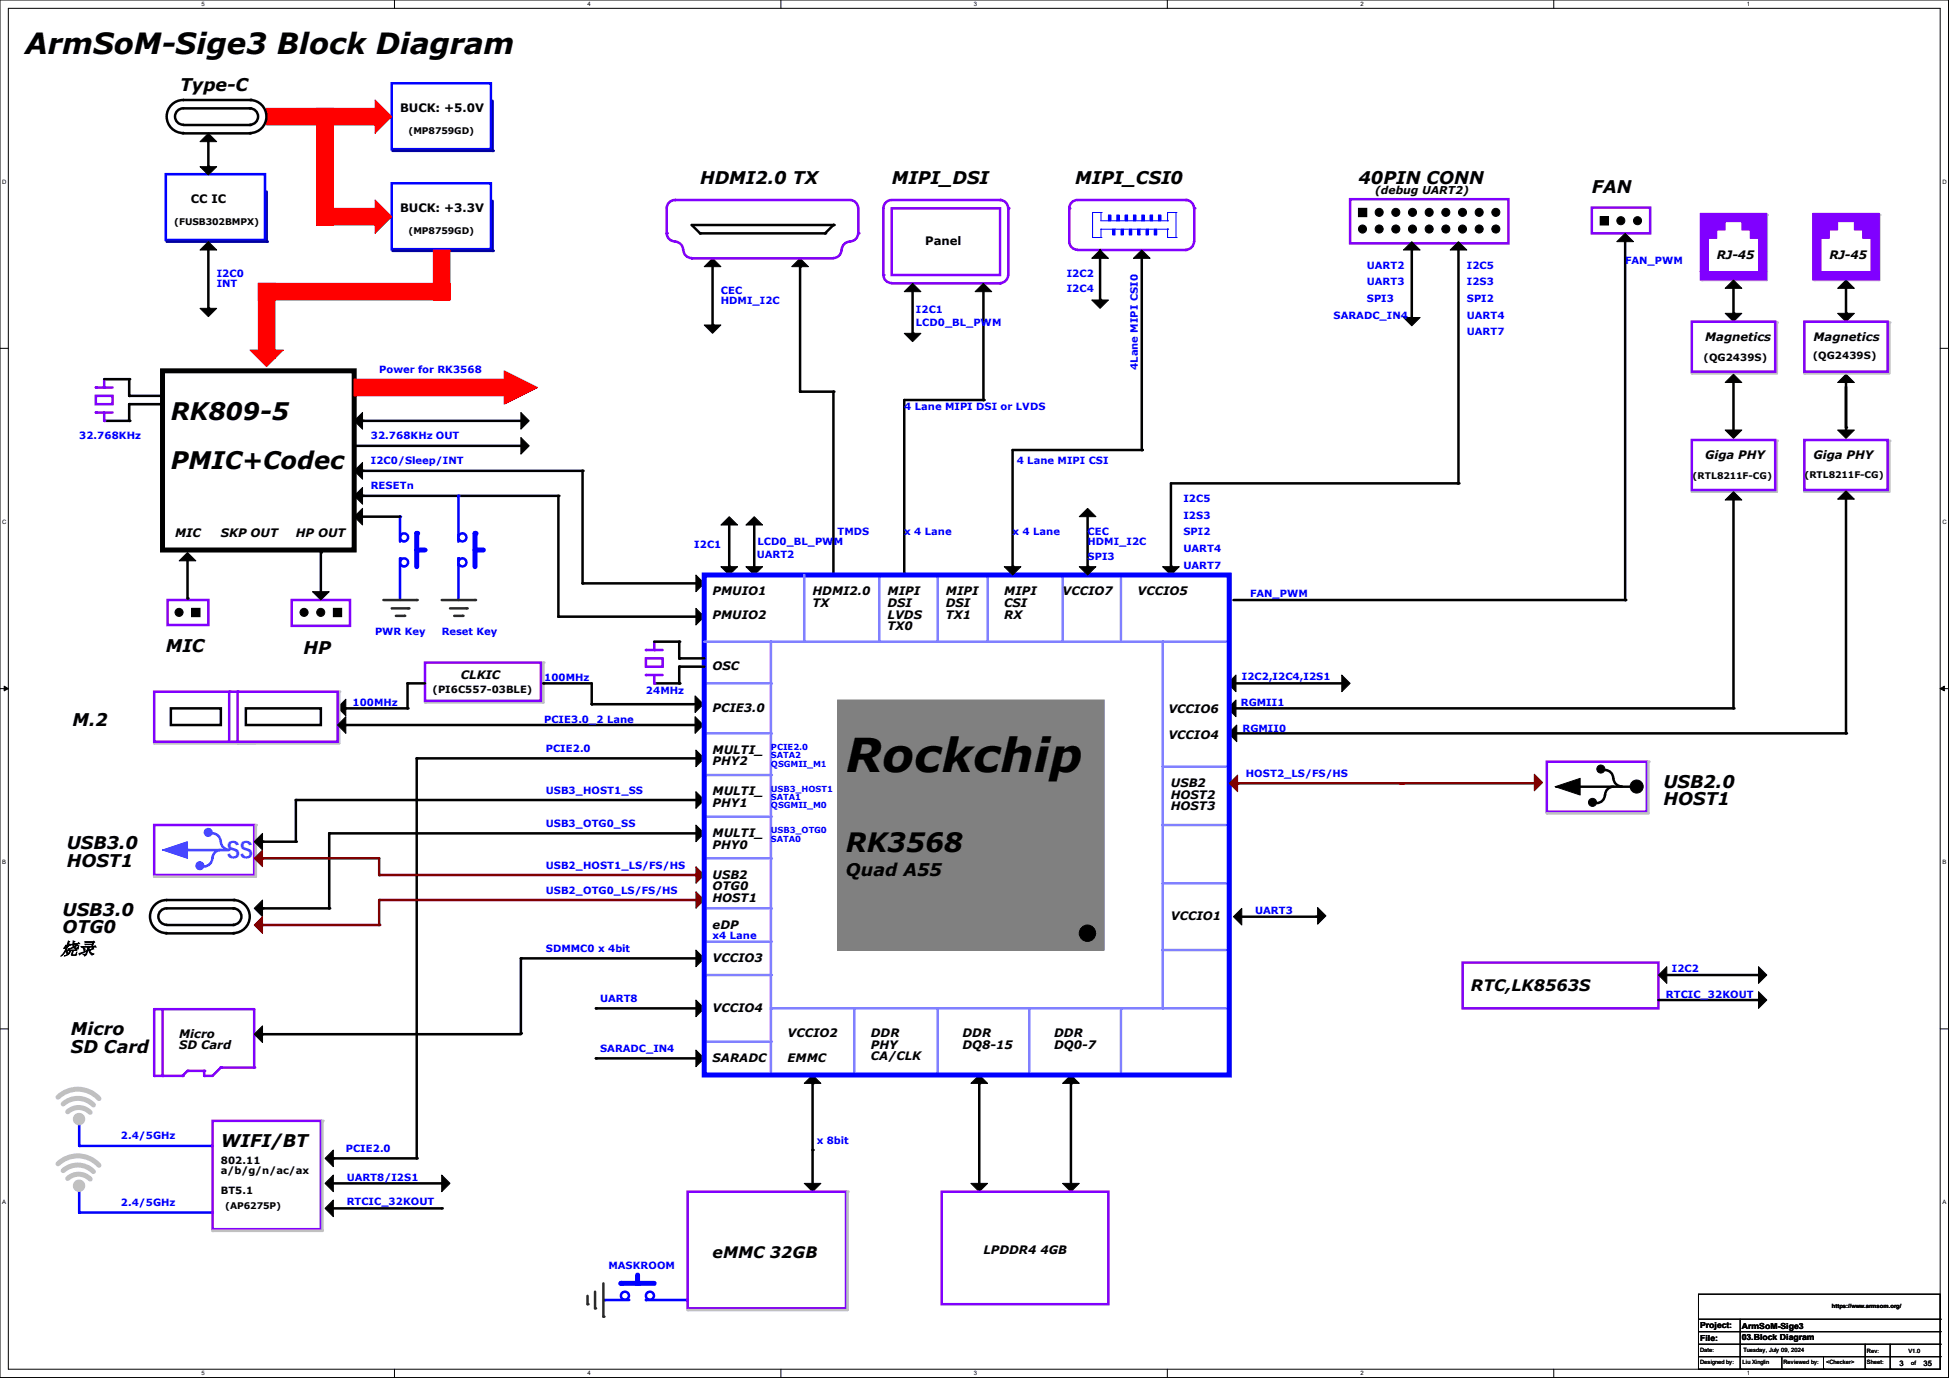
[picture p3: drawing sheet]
<svg xmlns="http://www.w3.org/2000/svg" width="297mm" height="210mm" viewBox="0 0 297 210" stroke-linecap="round" stroke-linejoin="round" font-family="sans-serif">
<defs><g id="words">
<text font-size="7.1" x="128.9" y="117.6">Rockchip</text>
<text font-size="4.4" x="3.8" y="8.3">ArmSoM-Sige3 Block Diagram</text>
<text font-size="4.1" x="128.9" y="129.8">RK3568</text>
<g font-size="3.7">
<text x="26" y="64.1">RK809-5</text>
<text x="26" y="71.4">PMIC+Codec</text>
</g>
<text font-size="3.7" fill="#0080ff" x="34.5" y="130.6">SS</text>
<g font-size="2.7">
<text x="27.4" y="13.8">Type-C</text>
<text x="106.7" y="28.1">HDMI2.0 TX</text>
<text x="135.9" y="28.1">MIPI_DSI</text>
<text x="163.8" y="28.1">MIPI_CSI0</text>
<text x="207" y="28.1">40PIN CONN</text>
<text x="242.6" y="29.3">FAN</text>
<text x="25.3" y="99.3">MIC</text>
<text x="46.2" y="99.7">HP</text>
<text x="11" y="110.6">M.2</text>
<text x="253.5" y="120">USB2.0</text>
<text x="253.5" y="122.7">HOST1</text>
<text x="10.2" y="129.4">USB3.0</text>
<text x="10.2" y="132.1">HOST1</text>
<text x="128.9" y="133.5">Quad A55</text>
<text x="9.5" y="139.6">USB3.0</text>
<text x="9.5" y="142.2">OTG0</text>
<text x="9.3" y="145.5">烧录</text>
<text x="10.8" y="157.7">Micro</text>
<text x="10.8" y="160.4">SD Card</text>
<text x="33.7" y="174.8">WIFI/BT</text>
</g>
<g font-size="2.4">
<text x="224.2" y="151">RTC,LK8563S</text>
<text x="108.6" y="191.6">eMMC 32GB</text>
</g>
<g font-size="1.8">
<text x="61" y="17.1">BUCK: +5.0V</text>
<text x="29.1" y="30.9">CC IC</text>
<text x="61" y="32.3">BUCK: +3.3V</text>
<text x="141" y="37.4">Panel</text>
<text x="261.6" y="39.4">RJ-45</text>
<text x="278.8" y="39.4">RJ-45</text>
<text x="259.8" y="52">Magnetics</text>
<text x="276.4" y="52">Magnetics</text>
<text x="259.8" y="70">Giga PHY</text>
<text x="276.4" y="70">Giga PHY</text>
<text x="26.7" y="81.8">MIC</text>
<text x="33.7" y="81.8">SKP OUT</text>
<text x="45.1" y="81.8">HP OUT</text>
<text x="108.6" y="90.7">PMUIO1</text>
<text x="108.6" y="94.3">PMUIO2</text>
<text x="123.8" y="90.7">HDMI2.0</text>
<text x="123.8" y="92.5">TX</text>
<text x="135.3" y="90.7">MIPI</text>
<text x="135.3" y="92.5">DSI</text>
<text x="135.3" y="94.3">LVDS</text>
<text x="144.1" y="90.7">MIPI</text>
<text x="144.1" y="92.5">DSI</text>
<text x="144.1" y="94.3">TX1</text>
<text x="153" y="90.7">MIPI</text>
<text x="153" y="92.5">CSI</text>
<text x="153" y="94.3">RX</text>
<text x="161.9" y="90.7">VCCIO7</text>
<text x="173.4" y="90.7">VCCIO5</text>
<text x="135.3" y="96.1">TX0</text>
<text x="70.2" y="103.4">CLKIC</text>
<text x="108.6" y="102.2">OSC</text>
<text x="108.6" y="108.5">PCIE3.0</text>
<text x="178.1" y="112.6">VCCIO4</text>
<text x="178.1" y="108.6">VCCIO6</text>
<text x="108.6" y="114.9">MULTI_</text>
<text x="108.6" y="116.6">PHY2</text>
<text x="178.4" y="119.9">USB2</text>
<text x="108.6" y="121.2">MULTI_</text>
<text x="108.6" y="123">PHY1</text>
<text x="178.4" y="121.7">HOST2</text>
<text x="178.4" y="123.5">HOST3</text>
<text x="108.6" y="127.6">MULTI_</text>
<text x="108.6" y="129.3">PHY0</text>
<text x="108.6" y="133.9">USB2</text>
<text x="108.6" y="135.7">OTG0</text>
<text x="108.6" y="137.5">HOST1</text>
<text x="108.6" y="141.5">eDP</text>
<text x="178.4" y="140.3">VCCIO1</text>
<text x="108.6" y="146.6">VCCIO3</text>
<text x="108.6" y="154.2">VCCIO4</text>
<text x="27.3" y="158.2">Micro</text>
<text x="27.3" y="159.9">SD Card</text>
<text x="108.6" y="161.8">SARADC</text>
<text x="120" y="158">VCCIO2</text>
<text x="120" y="161.8">EMMC</text>
<text x="132.7" y="158">DDR</text>
<text x="132.7" y="159.8">PHY</text>
<text x="132.7" y="161.6">CA/CLK</text>
<text x="146.7" y="158">DDR</text>
<text x="146.7" y="159.8">DQ8-15</text>
<text x="160.7" y="158">DDR</text>
<text x="160.7" y="159.8">DQ0-7</text>
<text x="149.9" y="191.1">LPDDR4</text>
<text x="158.5" y="191.1">4GB</text>
</g>
<text font-size="1.7" x="209.5" y="29.6">(debug UART2)</text>
<g font-size="1.5" fill="#00f">
<text x="208.3" y="40.9">UART2</text>
<text x="223.5" y="40.9">I2C5</text>
<text x="247.6" y="40.2">FAN_PWM</text>
<text x="33" y="42.2">I2C0</text>
<text x="33" y="43.7">INT</text>
<text x="109.9" y="44.7">CEC</text>
<text x="109.9" y="46.3">HDMI_I2C</text>
<text x="139.6" y="47.7">I2C1</text>
<text x="162.6" y="42.2">I2C2</text>
<text x="162.6" y="44.5">I2C4</text>
<text x="208.3" y="43.5">UART3</text>
<text x="208.3" y="46">SPI3</text>
<text x="223.5" y="43.5">I2S3</text>
<text x="223.5" y="46">SPI2</text>
<text x="139.6" y="49.7">LCD0_BL_PWM</text>
<text x="203.2" y="48.6">SARADC_IN4</text>
<text x="223.5" y="48.6">UART4</text>
<text x="223.5" y="51.1">UART7</text>
<text x="57.8" y="56.8">Power for RK3568</text>
<text x="173.4" y="56.4" transform="rotate(-90 173.4 56.4)">4Lane MIPI CSI0</text>
<text x="137.8" y="62.5">4 Lane MIPI DSI or LVDS</text>
<text x="12.1" y="67">32.768KHz</text>
<text x="56.5" y="67">32.768KHz OUT</text>
<text x="56.5" y="70.8">I2C0/Sleep/INT</text>
<text x="154.9" y="70.8">4 Lane MIPI CSI</text>
<text x="56.5" y="74.6">RESETn</text>
<text x="180.3" y="76.5">I2C5</text>
<text x="105.8" y="83.5">I2C1</text>
<text x="115.4" y="83.1">LCD0_BL_PW</text>
<text x="127" y="83.1">M</text>
<text x="127.6" y="81.6">TMDS</text>
<text x="137.8" y="81.6">x 4 Lane</text>
<text x="154.3" y="81.6">x 4 Lane</text>
<text x="165.7" y="81.6">CEC</text>
<text x="165.7" y="83.1">HDMI_I2C</text>
<text x="180.3" y="79">I2S3</text>
<text x="180.3" y="81.6">SPI2</text>
<text x="115.3" y="85">UART2</text>
<text x="165.7" y="85.4">SPI3</text>
<text x="180.3" y="84.1">UART4</text>
<text x="180.3" y="86.7">UART7</text>
<text x="190.5" y="91">FAN_PWM</text>
<text x="57.1" y="96.8">PWR Key</text>
<text x="67.3" y="96.8">Reset Key</text>
<text x="53.7" y="107.6">100MHz</text>
<text x="82.9" y="103.8">100MHz</text>
<text x="98.4" y="105.7">24MHz</text>
<text x="189.1" y="107.6">RGMII1</text>
<text x="189.2" y="103.7">I2C2,I2C4,I2S1</text>
<text x="82.9" y="110.2">PCIE3.0_2 Lane</text>
<text x="189.4" y="111.5">RGMII0</text>
<text x="83.2" y="114.6">PCIE2.0</text>
<text x="189.9" y="118.4">HOST2_LS/FS/HS</text>
<text x="83.2" y="120.9">USB3_HOST1_SS</text>
<text x="83.2" y="126">USB3_OTG0_SS</text>
<text x="83.2" y="132.4">USB2_HOST1_LS/FS/HS</text>
<text x="83.2" y="136.2">USB2_OTG0_LS/FS/HS</text>
<text x="108.6" y="143.2">x4 Lane</text>
<text x="191.3" y="139.2">UART3</text>
<text x="83.2" y="145.1">SDMMC0 x 4bit</text>
<text x="254.8" y="148.1">I2C2</text>
<text x="91.4" y="152.7">UART8</text>
<text x="253.9" y="152.1">RTCIC_32KOUT</text>
<text x="91.4" y="160.3">SARADC_IN4</text>
<text x="18.4" y="173.7">2.4/5GHz</text>
<text x="52.7" y="175.6">PCIE2.0</text>
<text x="124.5" y="174.3">x 8bit</text>
<text x="18.4" y="183.8">2.4/5GHz</text>
<text x="52.8" y="180">UART8/I2S1</text>
<text x="52.8" y="183.7">RTCIC_32KOUT</text>
<text x="92.7" y="193.3">MASKROOM</text>
</g>
<g font-size="1.5">
<text x="259.6" y="55">(QG2439S)</text>
<text x="276.2" y="54.8">(QG2439S)</text>
<text x="65.9" y="105.6">(PI6C557-03BLE)</text>
<text x="33.7" y="177.5">802.11</text>
<text x="33.7" y="179">a/b/g/n/ac/ax</text>
<text x="33.7" y="182">BT5.1</text>
</g>
<g font-size="1.4">
<text x="62.2" y="20.4">(MP8759GD)</text>
<text x="26.5" y="34.3">(FUSB302BMPX)</text>
<text x="62.2" y="35.7">(MP8759GD)</text>
<text x="257.9" y="73">(RTL8211F-CG)</text>
<text x="275" y="72.8">(RTL8211F-CG)</text>
<text x="34.3" y="184.3">(AP6275P)</text>
</g>
<g font-size="1.3" fill="#00f">
<text x="117.5" y="114.3">PCIE2.0</text>
<text x="117.5" y="115.6">SATA2</text>
<text x="117.5" y="116.8">QSGMII_M1</text>
<text x="117.5" y="120.6">USB3_HOST1</text>
<text x="117.5" y="121.9">SATA1</text>
<text x="117.5" y="123.2">QSGMII_M0</text>
<text x="117.5" y="127">USB3_OTG0</text>
<text x="117.5" y="128.3">SATA0</text>
</g>
<g font-size="1.3">
<text x="259.1" y="202.4">Project:</text>
<text x="265.4" y="202.5">ArmSoM-Sige3</text>
<text x="259.1" y="204.4">File:</text>
<text x="265.4" y="204.3">03.Block Diagram</text>
</g>
<g font-size="1.1">
<text x="289.4" y="208.2">3</text>
<text x="293.1" y="208.2">35</text>
</g>
<g font-size=".9">
<text x="30.7" y=".9">5</text>
<text x="89.5" y=".9">4</text>
<text x="148.4" y=".9">3</text>
<text x="207.3" y=".9">2</text>
<text x="266.2" y=".9">1</text>
<text x=".3" y="28">D</text>
<text x="296" y="28">D</text>
<text x=".3" y="79.8">C</text>
<text x="296" y="79.8">C</text>
<text x=".3" y="131.7">B</text>
<text x="296" y="131.7">B</text>
<text x=".3" y="183.5">A</text>
<text x="296" y="183.5">A</text>
<text x="279.1" y="199.3">https://www.armsom.org/</text>
<text x="30.7" y="209.6">5</text>
<text x="89.5" y="209.6">4</text>
<text x="148.4" y="209.6">3</text>
<text x="207.3" y="209.6">2</text>
<text x="259.1" y="206">Date:</text>
<text x="259.1" y="207.9">Designed by:</text>
<text x="265.6" y="207.9">Liu Xinglin</text>
<text x="265.7" y="206">Tuesday, July 09, 2024</text>
<text x="266.2" y="209.6">1</text>
<text x="271.8" y="207.9">Reviewed by:</text>
<text x="278.3" y="207.9">&lt;Checker&gt;</text>
<text x="284.5" y="206.2">Rev:</text>
<text x="284.5" y="207.9">Sheet:</text>
<text x="290.8" y="206.2">V1.0</text>
<text x="291.2" y="208.1">of</text>
</g>
</g></defs>
<g fill="none" stroke="#000" stroke-width=".15">
<path d="M0 0h296.9v209.9h-296.9zM1.3 1.3h294.4v207.4h-294.4zM60.1 0v1.3M119 0v1.3M177.9 0v1.3M236.8 0v1.3M0 53.1h1.3M295.7 53.1h1.2M109.9 80l1.2-1.3 1.3 1.3zM109.9 86.4h2.5l-1.3 1.2zM177.2 86.4h2.5l-1.3 1.2zM0 104.9h1.3"/>
<path d="M.6 104.6l.7 .3-.7 .4zM188.3 106.7v2.5l-1.2-1.3zM295.7 104.9l.6-.3v.7zM295.7 104.9h1.2M0 156.8h1.3M295.7 156.8h1.2M60.1 208.7v1.2M119 208.7v1.2M177.9 208.7v1.2M236.8 208.7v1.2"/>
</g>
<g fill="#000">
<path d="M.6 104.6l.7 .3-.7 .4zM295.7 104.9l.6-.3v.7z"/>
<path d="M109.9 80l1.2-1.3 1.3 1.3z" fill-rule="evenodd"/>
<path d="M109.9 86.4h2.5l-1.3 1.2z" fill-rule="evenodd"/>
<path d="M177.2 86.4h2.5l-1.3 1.2z" fill-rule="evenodd"/>
<path d="M188.3 106.7v2.5l-1.2-1.3z" fill-rule="evenodd"/>
</g>
<path d="M154.3 68.6h19.7M222.1 73.7h-43.7v12.7M111.1 80v6.4M188.1 107.9h76.1" fill="none" stroke="#000" stroke-width=".38"/>
<g fill="#000">
<circle cx="174" cy="68.6" r=".19"/>
<circle cx="222.1" cy="73.7" r=".19"/>
<circle cx="111.1" cy="86.4" r=".19"/>
<circle cx="178.4" cy="86.4" r=".19"/>
<circle cx="188.1" cy="107.9" r=".19"/>
</g>
<path d="M259.3 42.7h9.9" fill="none" stroke="#c0c0c0" stroke-width=".38"/>
<circle cx="259.3" cy="42.7" r=".19" fill="#c0c0c0"/>
<path d="M269.2 32.8v9.9" fill="none" stroke="#c0c0c0" stroke-width=".38"/>
<circle cx="269.2" cy="32.8" r=".19" fill="#c0c0c0"/>
<path d="M259.1 41.4h10.1v1.3h-10.1z" fill-rule="evenodd" fill="#8000ff"/>
<path d="M259.1 41.4h10.1v1.3h-10.1z" fill="none" stroke="#8000ff" stroke-width=".15"/>
<path d="M259.1 32.5h10.1v8.9h-1.2v-5.1h-1.3v-1.2h-1.3v-1.3h-2.5v1.3h-1.3v1.2h-1.3v5.1h-1.2z" fill-rule="evenodd" fill="#8000ff"/>
<path d="M259.1 32.5h10.1v8.9h-1.2v-5.1h-1.3v-1.2h-1.3v-1.3h-2.5v1.3h-1.3v1.2h-1.3v5.1h-1.2z" fill="none" stroke="#8000ff" stroke-width=".15"/>
<path d="M270.8 49.1v7.8" fill="none" stroke="#c0c0c0" stroke-width=".38"/>
<circle cx="270.8" cy="49.1" r=".19" fill="#c0c0c0"/>
<path d="M257.8 56.9h13" fill="none" stroke="#c0c0c0" stroke-width=".38"/>
<circle cx="257.8" cy="56.9" r=".19" fill="#c0c0c0"/>
<g fill="#000">
<path d="M114.9 78.7l1.3 1.3h-2.5z" fill-rule="evenodd"/>
<path d="M113.7 86.4h2.5l-1.3 1.2z" fill-rule="evenodd"/>
<path d="M188 139.7l1.2-1.3v2.6z" fill-rule="evenodd"/>
<path d="M254 147.3v2.6l-1.3-1.3z" fill-rule="evenodd"/>
<path d="M148 180.3h2.5l-1.3 1.3z" fill-rule="evenodd"/>
<path d="M161.9 180.3h2.6l-1.3 1.3z" fill-rule="evenodd"/>
</g>
<path d="M114.9 78.7l1.3 1.3h-2.5zM113.7 86.4h2.5l-1.3 1.2zM188 139.7l1.2-1.3v2.6zM254 147.3v2.6l-1.3-1.3zM148 180.3h2.5l-1.3 1.3zM161.9 180.3h2.6l-1.3 1.3z" fill="none" stroke="#000" stroke-width=".15"/>
<path d="M182 31.8v5M222.9 146.7h29.8v7h-29.8zM143.5 181.6h25.4v17.2h-25.4z" fill="none" stroke="#8000ff" stroke-width=".38"/>
<path d="M121.9 40.6v19.1h5.1v27.9M114.9 79.8v6.6M189.2 139.7h11.5M254 148.6h14" fill="none" stroke="#000" stroke-width=".38"/>
<g fill="#000">
<circle cx="121.9" cy="40.6" r=".19"/>
<circle cx="121.9" cy="59.7" r=".19"/>
<circle cx="127" cy="59.7" r=".19"/>
<circle cx="114.9" cy="79.8" r=".19"/>
<circle cx="200.7" cy="139.7" r=".19"/>
<circle cx="268" cy="148.6" r=".19"/>
</g>
<circle cx="182" cy="31.7" r=".19" fill="#8000ff"/>
<path d="M162.9 31.8v5" fill="none" stroke="#8000ff" stroke-width=".38"/>
<circle cx="162.9" cy="31.8" r=".19" fill="#8000ff"/>
<path d="M164.2 30.5h16.5" fill="none" stroke="#8000ff" stroke-width=".38"/>
<circle cx="180.7" cy="30.5" r=".19" fill="#8000ff"/>
<path d="M164.2 30.5a1.25 1.25 0 0 0-1.3 1.3M164.2 38.1h16.5M180.7 30.5a1.25 1.25 0 0 1 1.2 1.3" fill="none" stroke="#8000ff" stroke-width=".38"/>
<circle cx="180.7" cy="38.1" r=".19" fill="#8000ff"/>
<path d="M162.9 36.8a1.25 1.25 0 0 0 1.3 1.3M181.9 36.8a1.25 1.25 0 0 1-1.2 1.3" fill="none" stroke="#8000ff" stroke-width=".38"/>
<g fill="none" stroke="#00f" stroke-width=".15">
<path d="M166.5 36.2h.1M166.5 36.2h1.3M167.8 34.9h.1M167.8 36.2h.1M167.8 32.4h.1M167.8 34.9h10.1M167.8 32.4v1.3h10.1M167.8 34.9v1.3M167.8 32.4h-1.3v3.8M177.9 34.9h.1M177.9 33.7h.1M177.9 32.4h.1"/>
<path d="M177.9 32.4v1.3M177.9 34.9v1.3h1.3M177.9 32.4h1.3M179.2 36.2h.1M179.2 32.4h.1M179.2 32.4v3.8"/>
</g>
<path d="M188 91.4h59.6" fill="none" stroke="#000" stroke-width=".38"/>
<circle cx="247.6" cy="91.4" r=".19" fill="#000"/>
<path d="M169.5 34.9h.4v.9h-.4z" fill-rule="evenodd" fill="#00f"/>
<path d="M169.5 34.9h.4v.9h-.4z" fill="none" stroke="#00f" stroke-width=".15"/>
<path d="M170.8 34.9h.4v.9h-.4z" fill-rule="evenodd" fill="#00f"/>
<path d="M170.8 34.9h.4v.9h-.4z" fill="none" stroke="#00f" stroke-width=".15"/>
<path d="M172.1 34.9h.4v.9h-.4z" fill-rule="evenodd" fill="#00f"/>
<path d="M172.1 34.9h.4v.9h-.4z" fill="none" stroke="#00f" stroke-width=".15"/>
<path d="M175.9 34.9h.4v.9h-.4z" fill-rule="evenodd" fill="#00f"/>
<path d="M175.9 34.9h.4v.9h-.4z" fill="none" stroke="#00f" stroke-width=".15"/>
<path d="M168.9 32.8h.4v.9h-.4z" fill-rule="evenodd" fill="#00f"/>
<path d="M168.9 32.8h.4v.9h-.4z" fill="none" stroke="#00f" stroke-width=".15"/>
<path d="M174.6 34.9h.4v.9h-.4z" fill-rule="evenodd" fill="#00f"/>
<path d="M174.6 34.9h.4v.9h-.4z" fill="none" stroke="#00f" stroke-width=".15"/>
<path d="M173.4 34.9h.3v.9h-.3z" fill-rule="evenodd" fill="#00f"/>
<path d="M173.4 34.9h.3v.9h-.3z" fill="none" stroke="#00f" stroke-width=".15"/>
<path d="M170.2 32.8h.4v.9h-.4z" fill-rule="evenodd" fill="#00f"/>
<path d="M170.2 32.8h.4v.9h-.4z" fill="none" stroke="#00f" stroke-width=".15"/>
<path d="M171.4 32.8h.4v.9h-.4z" fill-rule="evenodd" fill="#00f"/>
<path d="M171.4 32.8h.4v.9h-.4z" fill="none" stroke="#00f" stroke-width=".15"/>
<path d="M172.7 32.8h.4v.9h-.4z" fill-rule="evenodd" fill="#00f"/>
<path d="M172.7 32.8h.4v.9h-.4z" fill="none" stroke="#00f" stroke-width=".15"/>
<path d="M174 32.8h.4v.9h-.4z" fill-rule="evenodd" fill="#00f"/>
<path d="M174 32.8h.4v.9h-.4z" fill="none" stroke="#00f" stroke-width=".15"/>
<path d="M175.3 32.8h.3v.9h-.3z" fill-rule="evenodd" fill="#00f"/>
<path d="M175.3 32.8h.3v.9h-.3z" fill="none" stroke="#00f" stroke-width=".15"/>
<path d="M176.5 32.8h.4v.9h-.4z" fill-rule="evenodd" fill="#00f"/>
<path d="M176.5 32.8h.4v.9h-.4z" fill="none" stroke="#00f" stroke-width=".15"/>
<g fill="#000">
<path d="M174 38.1l1.3 1.3h-2.6z" fill-rule="evenodd"/>
<path d="M54 64.1l1.2-1.2v2.5z" fill-rule="evenodd"/>
<path d="M55.2 70.5v2.5l-1.2-1.2z" fill-rule="evenodd"/>
<path d="M55.2 74.3v2.5l-1.2-1.2z" fill-rule="evenodd"/>
<path d="M79.4 62.9l1.2 1.2-1.2 1.3z" fill-rule="evenodd"/>
<path d="M79.4 66.7l1.2 1.2-1.2 1.3z" fill-rule="evenodd"/>
<path d="M106 87.6l1.3 1.3-1.3 1.3z" fill-rule="evenodd"/>
</g>
<path d="M174 38.1l1.3 1.3h-2.6zM54 64.1l1.2-1.2v2.5zM55.2 70.5v2.5l-1.2-1.2zM55.2 74.3v2.5l-1.2-1.2zM79.4 62.9l1.2 1.2-1.2 1.3zM79.4 66.7l1.2 1.2-1.2 1.3zM106 87.6l1.3 1.3-1.3 1.3z" fill="none" stroke="#000" stroke-width=".15"/>
<path d="M174 39.4v29.2M54 67.9h25.4M55.2 64.1h24.2M55.2 71.8h33.6M55.2 75.6h29.8" fill="none" stroke="#000" stroke-width=".38"/>
<g fill="#000">
<circle cx="54" cy="67.9" r=".19"/>
<circle cx="55.2" cy="71.8" r=".19"/>
<circle cx="55.2" cy="75.6" r=".19"/>
<circle cx="55.2" cy="64.1" r=".19"/>
<circle cx="174" cy="68.6" r=".19"/>
</g>
<path d="M75.1 15.4v7.6" fill="none" stroke="#0000a0" stroke-width=".38"/>
<circle cx="75.1" cy="23" r=".19" fill="#0000a0"/>
<path d="M59.7 12.7h15.1v10h-15.1z" fill="none" stroke="#00f" stroke-width=".38"/>
<path d="M85.1 94h20.9M88.8 88.9h17.2" fill="none" stroke="#000" stroke-width=".38"/>
<g fill="#000">
<circle cx="85.1" cy="94" r=".19"/>
<circle cx="88.8" cy="88.9" r=".19"/>
</g>
<path d="M106 92.7l1.3 1.3-1.3 1.2z" fill-rule="evenodd" fill="#000"/>
<path d="M106 92.7l1.3 1.3-1.3 1.2z" fill="none" stroke="#000" stroke-width=".15"/>
<path d="M59.8 23h15.3" fill="none" stroke="#0000a0" stroke-width=".38"/>
<circle cx="75.1" cy="23" r=".19" fill="#0000a0"/>
<path d="M75.1 30.6v7.6" fill="none" stroke="#0000a0" stroke-width=".38"/>
<circle cx="75.1" cy="38.2" r=".19" fill="#0000a0"/>
<path d="M59.7 27.9h15.1v10.1h-15.1z" fill="none" stroke="#00f" stroke-width=".38"/>
<path d="M72.4 81.3v5.1" fill="none" stroke="#00f" stroke-width=".76"/>
<circle cx="72.4" cy="81.3" r=".38" fill="#00f"/>
<path d="M59.8 38.2h15.3" fill="none" stroke="#0000a0" stroke-width=".38"/>
<circle cx="75.1" cy="38.2" r=".19" fill="#0000a0"/>
<path d="M40.6 29.2v7.6" fill="none" stroke="#0000a0" stroke-width=".38"/>
<circle cx="40.6" cy="36.8" r=".19" fill="#0000a0"/>
<path d="M25.3 26.5h15.1v10.1h-15.1z" fill="none" stroke="#00f" stroke-width=".38"/>
<path d="M72.4 83.8h1.3" fill="none" stroke="#00f" stroke-width=".76"/>
<circle cx="72.4" cy="83.8" r=".38" fill="#00f"/>
<g fill="none" stroke="#00f" stroke-width=".38">
<path d="M69.8 85.1v6.3"/>
<circle cx="70.5" cy="81.9" r=".61"/>
<circle cx="70.5" cy="85.7" r=".61"/>
</g>
<circle cx="69.9" cy="85.1" r=".19" fill="#00f"/>
<path d="M69.8 75.6v6.9" fill="none" stroke="#00f" stroke-width=".38"/>
<circle cx="69.9" cy="75.6" r=".19" fill="#00f"/>
<path d="M67.3 91.4h5.1" fill="none" stroke="#008000" stroke-width=".38"/>
<circle cx="72.4" cy="91.4" r=".19" fill="#008000"/>
<path d="M25.4 36.8h15.2" fill="none" stroke="#0000a0" stroke-width=".38"/>
<circle cx="40.6" cy="36.8" r=".19" fill="#0000a0"/>
<path d="M68.6 92.7h2.5" fill="none" stroke="#008000" stroke-width=".38"/>
<circle cx="71.1" cy="92.7" r=".19" fill="#008000"/>
<path d="M69.2 93.9h1.3" fill="none" stroke="#008000" stroke-width=".38"/>
<circle cx="70.5" cy="93.9" r=".19" fill="#008000"/>
<path d="M48.3 16.5h2.5v17.8h-2.5z" fill-rule="evenodd" fill="#f00"/>
<path d="M48.3 16.5h2.5v17.8h-2.5z" fill="none" stroke="#f00" stroke-width=".15"/>
<path d="M48.3 31.8h8.8v2.5h-8.8z" fill-rule="evenodd" fill="#f00"/>
<path d="M48.3 31.8h8.8v2.5h-8.8z" fill="none" stroke="#f00" stroke-width=".15"/>
<path d="M57.1 30.5l2.6 2.5-2.6 2.6z" fill-rule="evenodd" fill="#f00"/>
<path d="M57.1 30.5l2.6 2.5-2.6 2.6z" fill="none" stroke="#f00" stroke-width=".15"/>
<path d="M40.6 16.5h16.5v2.6h-16.5z" fill-rule="evenodd" fill="#f00"/>
<path d="M40.6 16.5h16.5v2.6h-16.5z" fill="none" stroke="#f00" stroke-width=".15"/>
<path d="M57.1 15.2l2.6 2.6-2.6 2.5z" fill-rule="evenodd" fill="#f00"/>
<path d="M57.1 15.2l2.6 2.6-2.6 2.5z" fill="none" stroke="#f00" stroke-width=".15"/>
<path d="M27.9 19a1.25 1.25 0 0 1-1.2-1.2 1.25 1.25 0 0 1 1.2-1.3h10.2a1.25 1.25 0 0 1 1.2 1.3 1.25 1.25 0 0 1-1.2 1.2M27.9 19.1h10.2M38.1 15.2a2.52 2.52 0 0 1 2.5 2.6 2.52 2.52 0 0 1-2.5 2.5M38.2 15.2h-10.2a2.52 2.52 0 0 0-2.6 2.6 2.52 2.52 0 0 0 2.6 2.5h-.1M27.8 20.3h10.3" fill="none" stroke="#000" stroke-width=".38"/>
<g fill="#000">
<circle cx="38.1" cy="19.1" r=".19"/>
<circle cx="38.1" cy="16.5" r=".19"/>
<circle cx="38.2" cy="15.2" r=".19"/>
<circle cx="38.1" cy="20.3" r=".19"/>
</g>
<path d="M39.4 43.2h2.5v11.4h-2.5z" fill-rule="evenodd" fill="#f00"/>
<path d="M39.4 43.2h2.5v11.4h-2.5z" fill="none" stroke="#f00" stroke-width=".15"/>
<path d="M38.1 53.3h5.1l-2.6 2.6z" fill-rule="evenodd" fill="#f00"/>
<path d="M38.1 53.3h5.1l-2.6 2.6z" fill="none" stroke="#f00" stroke-width=".15"/>
<path d="M39.4 43.2h29.2v2.5h-29.2z" fill-rule="evenodd" fill="#f00"/>
<path d="M39.4 43.2h29.2v2.5h-29.2z" fill="none" stroke="#f00" stroke-width=".15"/>
<path d="M66 38.1h2.6v7.6h-2.6z" fill-rule="evenodd" fill="#f00"/>
<path d="M66 38.1h2.6v7.6h-2.6z" fill="none" stroke="#f00" stroke-width=".15"/>
<g fill="none" stroke="#000" stroke-width=".38">
<path d="M215.1 38v10.4M222.2 38.1v35.6M247.6 36.8v54.6M85.1 75.6v18.4M88.8 71.8v17.1M28.6 85.5v5.7M48.9 84.2v6M63.5 115.6v60.9M35.6 137.2a2.52 2.52 0 0 1 2.5 2.5 2.52 2.52 0 0 1-2.5 2.5M35.7 137.2h-10.3a2.52 2.52 0 0 0-2.5 2.5 2.52 2.52 0 0 0 2.5 2.5M25.3 142.2h10.3M25.4 140.9a1.25 1.25 0 0 1-1.3-1.2 1.25 1.25 0 0 1 1.3-1.3h10.2a1.25 1.25 0 0 1 1.2 1.3 1.25 1.25 0 0 1-1.2 1.2"/>
<path d="M25.4 141h10.2M90.8 153.7h15.2"/>
</g>
<g fill="#000">
<circle cx="215.1" cy="38" r=".19"/>
<circle cx="85.1" cy="75.6" r=".19"/>
<circle cx="88.8" cy="71.8" r=".19"/>
<circle cx="222.3" cy="73.7" r=".19"/>
<circle cx="28.6" cy="91.2" r=".19"/>
<circle cx="48.9" cy="84.2" r=".19"/>
<circle cx="247.6" cy="91.4" r=".19"/>
<circle cx="35.6" cy="138.4" r=".19"/>
<circle cx="35.7" cy="137.2" r=".19"/>
<circle cx="35.6" cy="142.2" r=".19"/>
<circle cx="35.6" cy="141" r=".19"/>
<circle cx="90.8" cy="153.7" r=".19"/>
<circle cx="63.5" cy="176.5" r=".19"/>
</g>
<path d="M205.7 30.4h24.2v6.7h-24.2zM242.6 31.6h8.9v4h-8.9zM25.5 91.4h6.2v3.8h-6.2zM44.4 91.4h8.9v4h-8.9z" fill="none" stroke="#8000ff" stroke-width=".38"/>
<g fill="#000">
<path d="M207 31.8h1.3v1.2h-1.3z" fill-rule="evenodd"/>
<path d="M213.9 38.1l1.2-1.3 1.3 1.3z" fill-rule="evenodd"/>
<path d="M222.2 36.8l1.3 1.3h-2.5z" fill-rule="evenodd"/>
<path d="M243.8 33h1.3v1.3h-1.3z" fill-rule="evenodd"/>
<path d="M247.6 35.6l1.3 1.2h-2.5z" fill-rule="evenodd"/>
<path d="M213.9 48.4h2.5l-1.3 1.3z" fill-rule="evenodd"/>
<path d="M28.6 84.2l1.2 1.3h-2.5z" fill-rule="evenodd"/>
<path d="M29.2 92.7h1.3v1.3h-1.3z" fill-rule="evenodd"/>
<path d="M47.6 90.2h2.6l-1.3 1.2z" fill-rule="evenodd"/>
<path d="M50.8 92.7h1.3v1.3h-1.3z" fill-rule="evenodd"/>
<circle cx="207.6" cy="34.9" r=".61"/>
<circle cx="210.2" cy="32.4" r=".61"/>
<circle cx="210.2" cy="34.9" r=".61"/>
<circle cx="212.7" cy="32.4" r=".61"/>
<circle cx="212.7" cy="34.9" r=".61"/>
<circle cx="215.2" cy="32.4" r=".61"/>
<circle cx="215.2" cy="34.9" r=".61"/>
<circle cx="217.8" cy="32.4" r=".61"/>
<circle cx="217.8" cy="34.9" r=".61"/>
<circle cx="220.3" cy="32.4" r=".61"/>
<circle cx="220.3" cy="34.9" r=".61"/>
<circle cx="222.9" cy="32.4" r=".61"/>
<circle cx="222.9" cy="34.9" r=".61"/>
<circle cx="225.4" cy="32.4" r=".61"/>
<circle cx="225.4" cy="34.9" r=".61"/>
<circle cx="227.9" cy="32.4" r=".61"/>
<circle cx="227.9" cy="34.9" r=".61"/>
<circle cx="247" cy="33.6" r=".61"/>
<circle cx="249.5" cy="33.6" r=".61"/>
<circle cx="27.3" cy="93.3" r=".61"/>
<circle cx="46.3" cy="93.3" r=".61"/>
<circle cx="48.9" cy="93.3" r=".61"/>
</g>
<g fill="none" stroke="#000" stroke-width=".15">
<path d="M207 31.8h1.3v1.2h-1.3zM213.9 38.1l1.2-1.3 1.3 1.3zM222.2 36.8l1.3 1.3h-2.5zM243.8 33h1.3v1.3h-1.3zM247.6 35.6l1.3 1.2h-2.5zM213.9 48.4h2.5l-1.3 1.3zM28.6 84.2l1.2 1.3h-2.5zM29.2 92.7h1.3v1.3h-1.3zM47.6 90.2h2.6l-1.3 1.2zM50.8 92.7h1.3v1.3h-1.3z"/>
<circle cx="207.6" cy="34.9" r=".61"/>
<circle cx="210.2" cy="32.4" r=".61"/>
<circle cx="210.2" cy="34.9" r=".61"/>
<circle cx="212.7" cy="32.4" r=".61"/>
<circle cx="212.7" cy="34.9" r=".61"/>
<circle cx="215.2" cy="32.4" r=".61"/>
<circle cx="215.2" cy="34.9" r=".61"/>
<circle cx="217.8" cy="32.4" r=".61"/>
<circle cx="217.8" cy="34.9" r=".61"/>
<circle cx="220.3" cy="32.4" r=".61"/>
<circle cx="220.3" cy="34.9" r=".61"/>
<circle cx="222.9" cy="32.4" r=".61"/>
<circle cx="222.9" cy="34.9" r=".61"/>
<circle cx="225.4" cy="32.4" r=".61"/>
<circle cx="225.4" cy="34.9" r=".61"/>
<circle cx="227.9" cy="32.4" r=".61"/>
<circle cx="227.9" cy="34.9" r=".61"/>
<circle cx="247" cy="33.6" r=".61"/>
<circle cx="249.5" cy="33.6" r=".61"/>
<circle cx="27.3" cy="93.3" r=".61"/>
<circle cx="46.3" cy="93.3" r=".61"/>
<circle cx="48.9" cy="93.3" r=".61"/>
</g>
<path d="M270.8 67.2v7.7" fill="none" stroke="#c0c0c0" stroke-width=".38"/>
<circle cx="270.8" cy="67.2" r=".19" fill="#c0c0c0"/>
<path d="M257.8 74.9h13" fill="none" stroke="#c0c0c0" stroke-width=".38"/>
<circle cx="257.8" cy="74.9" r=".19" fill="#c0c0c0"/>
<path d="M275 74.9h12.9" fill="none" stroke="#c0c0c0" stroke-width=".38"/>
<circle cx="275" cy="74.9" r=".19" fill="#c0c0c0"/>
<path d="M287.9 67.2v7.7" fill="none" stroke="#c0c0c0" stroke-width=".38"/>
<circle cx="287.9" cy="67.2" r=".19" fill="#c0c0c0"/>
<path d="M257.8 67.1h12.7v7.6h-12.7zM275 67.1h12.7v7.6h-12.7zM235.7 116.1h15.3v7.6h-15.3z" fill="none" stroke="#8000ff" stroke-width=".38"/>
<g fill="#000">
<path d="M264.2 57l1.2 1.3h-2.5z" fill-rule="evenodd"/>
<path d="M280 58.3l1.3-1.3 1.3 1.3z" fill-rule="evenodd"/>
<path d="M264.2 74.9l1.2 1.3h-2.5z" fill-rule="evenodd"/>
<path d="M262.9 65.5h2.5l-1.2 1.3z" fill-rule="evenodd"/>
<path d="M280 76.1l1.3-1.3 1.3 1.3z" fill-rule="evenodd"/>
<path d="M280 65.5h2.6l-1.3 1.3z" fill-rule="evenodd"/>
<path d="M123.8 163.8l1.3 1.3h-2.5z" fill-rule="evenodd"/>
<path d="M122.6 180.3h2.5l-1.3 1.3z" fill-rule="evenodd"/>
</g>
<path d="M264.2 57l1.2 1.3h-2.5zM280 58.3l1.3-1.3 1.3 1.3zM262.9 65.5h2.5l-1.2 1.3zM264.2 74.9l1.2 1.3h-2.5zM280 76.1l1.3-1.3 1.3 1.3zM280 65.5h2.6l-1.3 1.3zM123.8 163.8l1.3 1.3h-2.5zM122.6 180.3h2.5l-1.3 1.3z" fill="none" stroke="#000" stroke-width=".15"/>
<path d="M281.3 58.9v7.3M123.8 165.1v15.2" fill="none" stroke="#000" stroke-width=".38"/>
<g fill="#000">
<circle cx="281.3" cy="66.2" r=".19"/>
<circle cx="123.8" cy="175.3" r=".19"/>
<circle cx="123.8" cy="165.1" r=".19"/>
</g>
<path d="M251.2 116.1v7.9" fill="none" stroke="#c0c0c0" stroke-width=".38"/>
<circle cx="251.2" cy="116.1" r=".19" fill="#c0c0c0"/>
<circle cx="243.9" cy="117.2" r=".61" fill="#000"/>
<circle cx="243.9" cy="117.2" r=".61" fill="none" stroke="#000" stroke-width=".15"/>
<path d="M244.6 117.3a1.25 1.25 0 0 1 1.2 1.3" fill="none" stroke="#000" stroke-width=".38"/>
<path d="M235.7 124h15.5" fill="none" stroke="#c0c0c0" stroke-width=".38"/>
<circle cx="235.7" cy="124" r=".19" fill="#c0c0c0"/>
<path d="M108.6 40.6v8.9M238.3 119.9h10.1M245.9 118.6a1.25 1.25 0 0 0 1.2 1.2M245.9 119.9a1.25 1.25 0 0 0-1.3 1.3M244.6 121.2a1.25 1.25 0 0 1-1.3 1.2" fill="none" stroke="#000" stroke-width=".38"/>
<g fill="#000">
<path d="M108.6 39.4l1.3 1.2h-2.6z" fill-rule="evenodd"/>
<path d="M107.3 49.5h2.6l-1.3 1.3z" fill-rule="evenodd"/>
<path d="M237 119.9l3.8-1.3v2.6l-3.8-1.3h1.3z" fill-rule="evenodd"/>
<circle cx="249.4" cy="119.9" r=".99"/>
<circle cx="242.7" cy="122.3" r=".61"/>
</g>
<g fill="none" stroke="#000" stroke-width=".15">
<path d="M108.6 39.4l1.3 1.2h-2.6zM107.3 49.5h2.6l-1.3 1.3zM237 119.9l3.8-1.3v2.6l-3.8-1.3h1.3z"/>
<circle cx="249.4" cy="119.9" r=".99"/>
<circle cx="242.7" cy="122.3" r=".61"/>
</g>
<g fill="#000">
<circle cx="108.6" cy="49.5" r=".19"/>
<circle cx="238.3" cy="119.9" r=".19"/>
</g>
<path d="M275 56.9h12.9" fill="none" stroke="#c0c0c0" stroke-width=".38"/>
<circle cx="275" cy="56.9" r=".19" fill="#c0c0c0"/>
<path d="M276.5 42.7h9.9" fill="none" stroke="#c0c0c0" stroke-width=".38"/>
<circle cx="276.5" cy="42.7" r=".19" fill="#c0c0c0"/>
<path d="M287.9 49.1v7.8" fill="none" stroke="#c0c0c0" stroke-width=".38"/>
<circle cx="287.9" cy="49.1" r=".19" fill="#c0c0c0"/>
<path d="M281.3 57.9v7.3" fill="none" stroke="#000" stroke-width=".38"/>
<circle cx="281.3" cy="65.2" r=".19" fill="#000"/>
<path d="M280 43.9l1.3-1.2 1.3 1.2z" fill-rule="evenodd" fill="#000"/>
<path d="M280 43.9l1.3-1.2 1.3 1.2z" fill="none" stroke="#000" stroke-width=".15"/>
<path d="M286.4 32.8v9.9" fill="none" stroke="#c0c0c0" stroke-width=".38"/>
<circle cx="286.4" cy="32.8" r=".19" fill="#c0c0c0"/>
<path d="M276.2 32.5h10.2v8.9h-1.3v-5.1h-1.3v-1.2h-1.2v-1.3h-2.6v1.3h-1.2v1.2h-1.3v5.1h-1.3z" fill-rule="evenodd" fill="#8000ff"/>
<path d="M276.2 32.5h10.2v8.9h-1.3v-5.1h-1.3v-1.2h-1.2v-1.3h-2.6v1.3h-1.2v1.2h-1.3v5.1h-1.3z" fill="none" stroke="#8000ff" stroke-width=".15"/>
<path d="M280 47.8h2.6l-1.3 1.2z" fill-rule="evenodd" fill="#000"/>
<path d="M280 47.8h2.6l-1.3 1.2z" fill="none" stroke="#000" stroke-width=".15"/>
<path d="M281.3 43.9v3.9M281.3 75.9v35.9" fill="none" stroke="#000" stroke-width=".38"/>
<g fill="#000">
<circle cx="281.3" cy="47.8" r=".19"/>
<circle cx="281.3" cy="111.8" r=".19"/>
</g>
<path d="M275 49h12.7v7.6h-12.7z" fill="none" stroke="#8000ff" stroke-width=".38"/>
<path d="M276.2 41.4h10.2v1.3h-10.2z" fill-rule="evenodd" fill="#8000ff"/>
<path d="M276.2 41.4h10.2v1.3h-10.2z" fill="none" stroke="#8000ff" stroke-width=".15"/>
<path d="M187.2 111.8l1.3-1.3v2.5z" fill-rule="evenodd" fill="#000"/>
<path d="M187.2 111.8l1.3-1.3v2.5z" fill="none" stroke="#000" stroke-width=".15"/>
<path d="M187.8 111.8h93.5" fill="none" stroke="#000" stroke-width=".38"/>
<circle cx="187.8" cy="111.8" r=".19" fill="#000"/>
<g fill="none" stroke="#00f" stroke-width=".38">
<path d="M61 85.1v6.3"/>
<circle cx="61.6" cy="85.7" r=".61"/>
</g>
<circle cx="61" cy="85.1" r=".19" fill="#00f"/>
<path d="M63.5 83.8h1.3" fill="none" stroke="#00f" stroke-width=".76"/>
<circle cx="63.5" cy="83.8" r=".38" fill="#00f"/>
<path d="M63.5 81.3v5.1" fill="none" stroke="#00f" stroke-width=".76"/>
<circle cx="63.5" cy="81.3" r=".38" fill="#00f"/>
<circle cx="31.7" cy="126.9" r=".61" fill="#0080ff"/>
<circle cx="31.7" cy="126.9" r=".61" fill="none" stroke="#0080ff" stroke-width=".15"/>
<g fill="none" stroke="#00f" stroke-width=".38">
<path d="M61 78.7v3.8"/>
<circle cx="61.6" cy="81.9" r=".61"/>
</g>
<circle cx="61" cy="78.7" r=".19" fill="#00f"/>
<path d="M58.4 91.4h5.1" fill="none" stroke="#008000" stroke-width=".38"/>
<circle cx="63.5" cy="91.4" r=".19" fill="#008000"/>
<path d="M59.7 92.7h2.5" fill="none" stroke="#008000" stroke-width=".38"/>
<circle cx="62.2" cy="92.7" r=".19" fill="#008000"/>
<path d="M60.3 93.9h1.3" fill="none" stroke="#008000" stroke-width=".38"/>
<circle cx="61.6" cy="93.9" r=".19" fill="#008000"/>
<path d="M54 78.7l1.2-1.2v2.5z" fill-rule="evenodd" fill="#000"/>
<path d="M54 78.7l1.2-1.2v2.5z" fill="none" stroke="#000" stroke-width=".15"/>
<path d="M54 78.7h7" fill="none" stroke="#000" stroke-width=".38"/>
<circle cx="54" cy="78.7" r=".19" fill="#000"/>
<circle cx="30.5" cy="131.9" r=".61" fill="#0080ff"/>
<circle cx="30.5" cy="131.9" r=".61" fill="none" stroke="#0080ff" stroke-width=".15"/>
<g fill="#000">
<path d="M31.7 20.3l1.3 1.3h-2.5z" fill-rule="evenodd"/>
<path d="M30.5 25.4h2.5l-1.3 1.3z" fill-rule="evenodd"/>
<path d="M31.7 36.8l1.3 1.3h-2.5z" fill-rule="evenodd"/>
<path d="M30.5 47h2.5l-1.3 1.3z" fill-rule="evenodd"/>
</g>
<path d="M30.5 25.4h2.5l-1.3 1.3zM31.7 20.3l1.3 1.3h-2.5zM31.7 36.8l1.3 1.3h-2.5zM30.5 47h2.5l-1.3 1.3z" fill="none" stroke="#000" stroke-width=".15"/>
<path d="M31.7 21.6v3.8M31.7 38.1v8.9" fill="none" stroke="#000" stroke-width=".38"/>
<g fill="#000">
<circle cx="31.8" cy="25.4" r=".19"/>
<circle cx="31.8" cy="47" r=".19"/>
</g>
<path d="M64.8 107.1h18" fill="none" stroke="#c0c0c0" stroke-width=".38"/>
<circle cx="64.8" cy="107.1" r=".19" fill="#c0c0c0"/>
<path d="M82.8 101v6.1" fill="none" stroke="#c0c0c0" stroke-width=".38"/>
<circle cx="82.8" cy="101" r=".19" fill="#c0c0c0"/>
<path d="M64.8 101h17.6v5.8h-17.6z" fill="none" stroke="#8000ff" stroke-width=".38"/>
<g fill="#000">
<path d="M52.7 106.6v2.5l-1.3-1.3z" fill-rule="evenodd"/>
<path d="M105.9 106l1.3 1.3-1.3 1.3z" fill-rule="evenodd"/>
</g>
<path d="M52.7 106.6v2.5l-1.3-1.3zM105.9 106l1.3 1.3-1.3 1.3z" fill="none" stroke="#000" stroke-width=".15"/>
<path d="M64.8 104.1h-2.7v3.8h-9.5M82.8 104.1h7.4v3.2h15.7" fill="none" stroke="#000" stroke-width=".38"/>
<g fill="#000">
<circle cx="52.6" cy="108" r=".19"/>
<circle cx="62.1" cy="104.1" r=".19"/>
<circle cx="62.1" cy="107.9" r=".19"/>
<circle cx="82.8" cy="104.1" r=".19"/>
<circle cx="90.2" cy="107.3" r=".19"/>
</g>
<g fill="none" stroke="#00f" stroke-width=".38">
<path d="M98.4 198.1h6.4"/>
<circle cx="99" cy="197.5" r=".61"/>
</g>
<circle cx="98.4" cy="198.1" r=".19" fill="#00f"/>
<path d="M97.2 194.3v1.3" fill="none" stroke="#00f" stroke-width=".76"/>
<circle cx="97.2" cy="195.6" r=".38" fill="#00f"/>
<path d="M94.6 195.6h5.1" fill="none" stroke="#00f" stroke-width=".76"/>
<circle cx="94.6" cy="195.6" r=".38" fill="#00f"/>
<g fill="none" stroke="#00f" stroke-width=".38">
<path d="M92.1 198.1h3.8"/>
<circle cx="95.2" cy="197.5" r=".61"/>
</g>
<circle cx="92.1" cy="198.1" r=".19" fill="#00f"/>
<path d="M91.9 195.6v5.1" fill="none" stroke="#008000" stroke-width=".38"/>
<circle cx="91.9" cy="200.7" r=".19" fill="#008000"/>
<path d="M90.7 196.8v2.6" fill="none" stroke="#008000" stroke-width=".38"/>
<circle cx="90.7" cy="199.4" r=".19" fill="#008000"/>
<path d="M89.5 197.5v1.3" fill="none" stroke="#008000" stroke-width=".38"/>
<circle cx="89.5" cy="198.8" r=".19" fill="#008000"/>
<path d="M12.1 174.6h20.3" fill="none" stroke="#00f" stroke-width=".38"/>
<circle cx="12.1" cy="174.6" r=".19" fill="#00f"/>
<path d="M12.1 184.8h20.3" fill="none" stroke="#00f" stroke-width=".38"/>
<circle cx="12.1" cy="184.8" r=".19" fill="#00f"/>
<g fill="#000">
<path d="M167.6 38.1l1.3 1.3h-2.5z" fill-rule="evenodd"/>
<path d="M166.4 45.7h2.5l-1.3 1.3z" fill-rule="evenodd"/>
</g>
<path d="M167.6 38.1l1.3 1.3h-2.5zM166.4 45.7h2.5l-1.3 1.3z" fill="none" stroke="#000" stroke-width=".15"/>
<path d="M12.1 170.8v3.8" fill="none" stroke="#00f" stroke-width=".38"/>
<circle cx="12.1" cy="174.6" r=".19" fill="#00f"/>
<path d="M8.8 167.2a4.4 4.4 0 0 1 6.3 .2M9.6 168.2a3.3 3.3 0 0 1 4.6 .2M10.3 169.4a2.45 2.45 0 0 1 3.4 .1" fill="none" stroke="#c0c0c0" stroke-width=".76"/>
<path d="M167.6 38.1v7.6" fill="none" stroke="#000" stroke-width=".38"/>
<circle cx="167.6" cy="45.7" r=".19" fill="#000"/>
<circle cx="12" cy="170.5" r=".87" fill="#c0c0c0"/>
<circle cx="12" cy="170.5" r=".87" fill="none" stroke="#c0c0c0" stroke-width=".15"/>
<path d="M12.1 181v3.8" fill="none" stroke="#00f" stroke-width=".38"/>
<circle cx="12.1" cy="184.8" r=".19" fill="#00f"/>
<path d="M8.8 177.4a4.4 4.4 0 0 1 6.3 .2M9.6 178.4a3.3 3.3 0 0 1 4.6 .1M10.3 179.6a2.45 2.45 0 0 1 3.4 .1" fill="none" stroke="#c0c0c0" stroke-width=".76"/>
<circle cx="12" cy="180.7" r=".87" fill="#c0c0c0"/>
<circle cx="12" cy="180.7" r=".87" fill="none" stroke="#c0c0c0" stroke-width=".15"/>
<path d="M32.4 170.8h16.5v16.5h-16.5z" fill="none" stroke="#8000ff" stroke-width=".38"/>
<path d="M49.1 170.8v16.8" fill="none" stroke="#c0c0c0" stroke-width=".38"/>
<circle cx="49.1" cy="170.8" r=".19" fill="#c0c0c0"/>
<path d="M32.4 187.6h16.7" fill="none" stroke="#c0c0c0" stroke-width=".38"/>
<circle cx="32.4" cy="187.6" r=".19" fill="#c0c0c0"/>
<path d="M139.1 44.4v6.4M137.8 61h12.1M50.8 176.5h12.7" fill="none" stroke="#000" stroke-width=".38"/>
<g fill="#000">
<circle cx="139.1" cy="50.8" r=".19"/>
<circle cx="149.9" cy="61" r=".19"/>
<circle cx="50.8" cy="176.5" r=".19"/>
</g>
<g fill="#000">
<path d="M137.8 50.8h2.5l-1.2 1.3z" fill-rule="evenodd"/>
<path d="M106 152.4l1.3 1.3-1.3 1.2z" fill-rule="evenodd"/>
<path d="M49.5 176.5l1.3-1.2v2.5z" fill-rule="evenodd"/>
</g>
<path d="M137.8 50.8h2.5l-1.2 1.3zM106 152.4l1.3 1.3-1.3 1.2zM49.5 176.5l1.3-1.2v2.5z" fill="none" stroke="#000" stroke-width=".15"/>
<path d="M134.6 31.8v10.1" fill="none" stroke="#8000ff" stroke-width=".38"/>
<circle cx="134.6" cy="41.9" r=".19" fill="#8000ff"/>
<path d="M153.7 31.8v10.1" fill="none" stroke="#8000ff" stroke-width=".38"/>
<circle cx="153.7" cy="31.8" r=".19" fill="#8000ff"/>
<path d="M135.9 31.8h16.5v10.1h-16.5zM135.9 30.5h16.5" fill="none" stroke="#8000ff" stroke-width=".38"/>
<circle cx="152.4" cy="30.5" r=".19" fill="#8000ff"/>
<path d="M135.9 30.5a1.25 1.25 0 0 0-1.3 1.3M135.9 43.2h16.5" fill="none" stroke="#8000ff" stroke-width=".38"/>
<circle cx="152.4" cy="43.2" r=".19" fill="#8000ff"/>
<path d="M152.4 30.5a1.25 1.25 0 0 1 1.2 1.3M134.6 41.9a1.25 1.25 0 0 0 1.3 1.2M153.6 41.9a1.25 1.25 0 0 1-1.2 1.2M33.7 162.7h5" fill="none" stroke="#8000ff" stroke-width=".38"/>
<path d="M149.9 44.4v16.6M137.8 61v26.6M188.3 104.1h16.9M252.7 152.4h15.3M50.8 180.3h16.5M50.8 184.1h16.5" fill="none" stroke="#000" stroke-width=".38"/>
<g fill="#000">
<circle cx="149.9" cy="61" r=".19"/>
<circle cx="137.8" cy="87.6" r=".19"/>
<circle cx="205.2" cy="104.1" r=".19"/>
<circle cx="268" cy="152.4" r=".19"/>
<circle cx="67.3" cy="180.3" r=".19"/>
<circle cx="67.3" cy="184.1" r=".19"/>
</g>
<g fill="#000">
<path d="M139.1 43.2l1.2 1.2h-2.5z" fill-rule="evenodd"/>
<path d="M149.9 43.2l1.2 1.2h-2.5z" fill-rule="evenodd"/>
<path d="M188.3 102.9v2.5l-1.2-1.3z" fill-rule="evenodd"/>
<path d="M204.5 102.9l1.2 1.2-1.2 1.3z" fill-rule="evenodd"/>
<path d="M200.8 138.3l1.3 1.3-1.3 1.2z" fill-rule="evenodd"/>
<path d="M268 147.3l1.2 1.3-1.2 1.3z" fill-rule="evenodd"/>
<path d="M268 151.1l1.2 1.3-1.2 1.3z" fill-rule="evenodd"/>
<path d="M49.5 180.3l1.3-1.2v2.5z" fill-rule="evenodd"/>
<path d="M49.5 184.1l1.3-1.2v2.5z" fill-rule="evenodd"/>
<path d="M67.3 179.1l1.3 1.2-1.3 1.3z" fill-rule="evenodd"/>
</g>
<path d="M139.1 43.2l1.2 1.2h-2.5zM149.9 43.2l1.2 1.2h-2.5zM188.3 102.9v2.5l-1.2-1.3zM204.5 102.9l1.2 1.2-1.2 1.3zM200.8 138.3l1.3 1.3-1.3 1.2zM268 147.3l1.2 1.3-1.2 1.3zM268 151.1l1.2 1.3-1.2 1.3zM67.3 179.1l1.3 1.2-1.3 1.3zM49.5 180.3l1.3-1.2v2.5zM49.5 184.1l1.3-1.2v2.5z" fill="none" stroke="#000" stroke-width=".15"/>
<circle cx="33.7" cy="162.7" r=".19" fill="#8000ff"/>
<path d="M33.7 162.7l-1.3 1.3" fill="none" stroke="#8000ff" stroke-width=".38"/>
<circle cx="33.7" cy="162.7" r=".19" fill="#8000ff"/>
<path d="M31.1 164h1.3" fill="none" stroke="#8000ff" stroke-width=".38"/>
<circle cx="31.1" cy="164" r=".19" fill="#8000ff"/>
<path d="M31.1 163.2v.8" fill="none" stroke="#8000ff" stroke-width=".38"/>
<circle cx="31.1" cy="163.2" r=".19" fill="#8000ff"/>
<path d="M28.6 163.2h2.5" fill="none" stroke="#8000ff" stroke-width=".38"/>
<circle cx="28.6" cy="163.2" r=".19" fill="#8000ff"/>
<path d="M28.6 163.2l-.8 .8" fill="none" stroke="#8000ff" stroke-width=".38"/>
<circle cx="27.8" cy="164" r=".19" fill="#8000ff"/>
<path d="M23.5 164h4.3" fill="none" stroke="#8000ff" stroke-width=".38"/>
<circle cx="27.8" cy="164" r=".19" fill="#8000ff"/>
<path d="M23.5 153.8v10.2" fill="none" stroke="#8000ff" stroke-width=".38"/>
<circle cx="23.5" cy="164" r=".19" fill="#8000ff"/>
<path d="M38.7 153.8v8.9" fill="none" stroke="#8000ff" stroke-width=".38"/>
<circle cx="38.7" cy="162.7" r=".19" fill="#8000ff"/>
<path d="M23.5 153.8h15.2" fill="none" stroke="#8000ff" stroke-width=".38"/>
<circle cx="23.5" cy="153.8" r=".19" fill="#8000ff"/>
<path d="M24.8 153.8v10.2" fill="none" stroke="#8000ff" stroke-width=".38"/>
<circle cx="24.8" cy="164" r=".19" fill="#8000ff"/>
<path d="M40 157.6h39.4M90.8 161.3h15.2" fill="none" stroke="#000" stroke-width=".38"/>
<g fill="#000">
<circle cx="40" cy="157.6" r=".19"/>
<circle cx="90.8" cy="161.3" r=".19"/>
</g>
<g fill="#000">
<path d="M38.7 157.6l1.3-1.3v2.6z" fill-rule="evenodd"/>
<path d="M106 144.8l1.3 1.2-1.3 1.3z" fill-rule="evenodd"/>
</g>
<path d="M38.7 157.6l1.3-1.3v2.6zM106 144.8l1.3 1.2-1.3 1.3z" fill="none" stroke="#000" stroke-width=".15"/>
<path d="M24.8 56.5h29.2v27.3h-29.2z" fill="none" stroke="#000" stroke-width=".76"/>
<path d="M54 57.8h22.8v2.5h-22.8z" fill-rule="evenodd" fill="#f00"/>
<path d="M54 57.8h22.8v2.5h-22.8z" fill="none" stroke="#f00" stroke-width=".15"/>
<path d="M24.8 61.6h-5.1v2.5h-3.8" fill="none" stroke="#000" stroke-width=".38"/>
<g fill="#000">
<circle cx="19.7" cy="61.6" r=".19"/>
<circle cx="19.7" cy="64.1" r=".19"/>
</g>
<path d="M14.6 59.1h2.5M14.6 60.3h2.5v1.3h-2.5z" fill="none" stroke="#8000ff" stroke-width=".38"/>
<circle cx="14.6" cy="59.1" r=".19" fill="#8000ff"/>
<path d="M15.9 57.8v1.3" fill="none" stroke="#8000ff" stroke-width=".38"/>
<circle cx="15.9" cy="59.1" r=".19" fill="#8000ff"/>
<path d="M14.6 62.9h2.5" fill="none" stroke="#8000ff" stroke-width=".38"/>
<circle cx="14.6" cy="62.9" r=".19" fill="#8000ff"/>
<path d="M15.9 62.9v1.2" fill="none" stroke="#8000ff" stroke-width=".38"/>
<circle cx="15.9" cy="64.1" r=".19" fill="#8000ff"/>
<path d="M15.9 57.8h3.8v2.5h5.1" fill="none" stroke="#000" stroke-width=".38"/>
<g fill="#000">
<circle cx="19.7" cy="57.8" r=".19"/>
<circle cx="19.7" cy="60.3" r=".19"/>
</g>
<path d="M36.2 105.4v7.6" fill="none" stroke="#8000ff" stroke-width=".38"/>
<circle cx="36.2" cy="105.4" r=".19" fill="#8000ff"/>
<path d="M34.9 105.4v7.6" fill="none" stroke="#8000ff" stroke-width=".38"/>
<circle cx="34.9" cy="105.4" r=".19" fill="#8000ff"/>
<path d="M51.7 105.4v7.9" fill="none" stroke="#c0c0c0" stroke-width=".38"/>
<circle cx="51.7" cy="105.4" r=".19" fill="#c0c0c0"/>
<path d="M23.5 113.3h15.5" fill="none" stroke="#c0c0c0" stroke-width=".38"/>
<circle cx="23.5" cy="113.3" r=".19" fill="#c0c0c0"/>
<path d="M36.2 113.3h15.5" fill="none" stroke="#c0c0c0" stroke-width=".38"/>
<circle cx="36.2" cy="113.3" r=".19" fill="#c0c0c0"/>
<path d="M23.5 105.4h27.9v7.6h-27.9zM23.5 125.7h15.2v7.6h-15.2z" fill="none" stroke="#8000ff" stroke-width=".38"/>
<path d="M26 107.9h7.7v2.6h-7.7zM37.5 107.9h11.4v2.6h-11.4z" fill="none" stroke="#000" stroke-width=".38"/>
<path d="M106 114.3l1.3 1.3-1.3 1.2z" fill-rule="evenodd" fill="#000"/>
<path d="M106 114.3l1.3 1.3-1.3 1.2z" fill="none" stroke="#000" stroke-width=".15"/>
<path d="M28.6 129.5h6.3M32.3 130.8a1.25 1.25 0 0 1-1.2 1.2M32.4 127a1.25 1.25 0 0 1 1.2 1.3M33.7 128.3a1.25 1.25 0 0 0 1.2 1.2M33.7 129.5a1.25 1.25 0 0 0-1.3 1.3" fill="none" stroke="#0080ff" stroke-width=".38"/>
<circle cx="28.6" cy="129.5" r=".19" fill="#0080ff"/>
<path d="M24.8 129.5l3.8-1.2v2.5l-3.8-1.3h1.2z" fill-rule="evenodd" fill="#0080ff"/>
<path d="M24.8 129.5l3.8-1.2v2.5l-3.8-1.3h1.2z" fill="none" stroke="#0080ff" stroke-width=".15"/>
<path d="M39 125.7v7.9" fill="none" stroke="#c0c0c0" stroke-width=".38"/>
<circle cx="39" cy="125.7" r=".19" fill="#c0c0c0"/>
<path d="M23.5 133.6h15.5" fill="none" stroke="#c0c0c0" stroke-width=".38"/>
<circle cx="23.5" cy="133.6" r=".19" fill="#c0c0c0"/>
<g fill="#000">
<path d="M52.7 109.2v2.6l-1.3-1.3z" fill-rule="evenodd"/>
<path d="M40 127v2.5l-1.3-1.2z" fill-rule="evenodd"/>
</g>
<path d="M52.7 109.2v2.6l-1.3-1.3zM40 127v2.5l-1.3-1.2z" fill="none" stroke="#000" stroke-width=".15"/>
<path d="M63.5 115.6h43.2M45.1 121.9v6.4h-5.1M50.2 127v11.4" fill="none" stroke="#000" stroke-width=".38"/>
<g fill="#000">
<circle cx="63.5" cy="115.6" r=".19"/>
<circle cx="40" cy="128.3" r=".19"/>
<circle cx="45.1" cy="128.3" r=".19"/>
<circle cx="50.2" cy="138.4" r=".19"/>
</g>
<path d="M40 130.8h17.8" fill="none" stroke="#800000" stroke-width=".38"/>
<circle cx="40" cy="130.8" r=".19" fill="#800000"/>
<path d="M40 129.5v2.6l-1.3-1.3z" fill-rule="evenodd" fill="#800000"/>
<path d="M40 129.5v2.6l-1.3-1.3z" fill="none" stroke="#800000" stroke-width=".15"/>
<path d="M38.7 138.4l1.3-1.2v2.5z" fill-rule="evenodd" fill="#000"/>
<path d="M38.7 138.4l1.3-1.2v2.5z" fill="none" stroke="#000" stroke-width=".15"/>
<path d="M40 138.4h10.2" fill="none" stroke="#000" stroke-width=".38"/>
<circle cx="40" cy="138.4" r=".19" fill="#000"/>
<path d="M40 139.7v2.5l-1.3-1.2z" fill-rule="evenodd" fill="#800000"/>
<path d="M40 139.7v2.5l-1.3-1.2z" fill="none" stroke="#800000" stroke-width=".15"/>
<path d="M106 132.1l1.3 1.2-1.3 1.3z" fill-rule="evenodd" fill="#800000"/>
<path d="M106 132.1l1.3 1.2-1.3 1.3z" fill="none" stroke="#800000" stroke-width=".15"/>
<path d="M106 135.9l1.3 1.3-1.3 1.2z" fill-rule="evenodd" fill="#800000"/>
<path d="M106 135.9l1.3 1.3-1.3 1.2z" fill="none" stroke="#800000" stroke-width=".15"/>
<path d="M57.8 133.3h48.2" fill="none" stroke="#800000" stroke-width=".38"/>
<circle cx="106" cy="133.3" r=".19" fill="#800000"/>
<path d="M45.1 121.9h60.9M50.2 127h55.8M106 146h-26.6v11.5" fill="none" stroke="#000" stroke-width=".38"/>
<g fill="#000">
<circle cx="45.1" cy="121.9" r=".19"/>
<circle cx="50.2" cy="127" r=".19"/>
<circle cx="79.4" cy="146.1" r=".19"/>
<circle cx="79.4" cy="157.5" r=".19"/>
</g>
<g fill="#000">
<path d="M106 125.7l1.3 1.3-1.3 1.3z" fill-rule="evenodd"/>
<path d="M106 120.6l1.3 1.3-1.3 1.3z" fill-rule="evenodd"/>
</g>
<path d="M106 125.7l1.3 1.3-1.3 1.3zM106 120.6l1.3 1.3-1.3 1.3z" fill="none" stroke="#000" stroke-width=".15"/>
<path d="M57.8 130.8v2.5" fill="none" stroke="#800000" stroke-width=".38"/>
<circle cx="57.8" cy="133.4" r=".19" fill="#800000"/>
<path d="M40 141h17.8" fill="none" stroke="#800000" stroke-width=".38"/>
<circle cx="40" cy="141" r=".19" fill="#800000"/>
<path d="M57.8 137.2v3.8" fill="none" stroke="#800000" stroke-width=".38"/>
<circle cx="57.8" cy="141" r=".19" fill="#800000"/>
<path d="M57.8 137.2h49.5" fill="none" stroke="#800000" stroke-width=".38"/>
<circle cx="57.8" cy="137.2" r=".19" fill="#800000"/>
<path d="M106 160l1.3 1.3-1.3 1.3z" fill-rule="evenodd" fill="#000"/>
<path d="M106 160l1.3 1.3-1.3 1.3z" fill="none" stroke="#000" stroke-width=".15"/>
<path d="M104.8 181.6h24.1v17.8h-24.1z" fill="none" stroke="#8000ff" stroke-width=".38"/>
<path d="M104.8 199.6h24.4" fill="none" stroke="#c0c0c0" stroke-width=".38"/>
<circle cx="104.8" cy="199.6" r=".19" fill="#c0c0c0"/>
<path d="M129.2 181.6v18" fill="none" stroke="#c0c0c0" stroke-width=".38"/>
<circle cx="129.2" cy="181.6" r=".19" fill="#c0c0c0"/>
<path d="M264.2 43.9v3.9M264.2 57.9v8M264.2 76.1v31.8M52.6 110.5h53.7M149.2 165.1v15.2M163.2 165.1v15.2" fill="none" stroke="#000" stroke-width=".38"/>
<g fill="#000">
<circle cx="264.2" cy="47.8" r=".19"/>
<circle cx="264.2" cy="65.9" r=".19"/>
<circle cx="52.6" cy="110.5" r=".19"/>
<circle cx="264.2" cy="107.9" r=".19"/>
<circle cx="149.2" cy="165.1" r=".19"/>
<circle cx="163.2" cy="165.1" r=".19"/>
</g>
<g fill="#000">
<path d="M120.6 40.6l1.3-1.2 1.3 1.2z" fill-rule="evenodd"/>
<path d="M262.9 47.8h2.5l-1.2 1.2z" fill-rule="evenodd"/>
<path d="M264.2 42.7l1.2 1.2h-2.5z" fill-rule="evenodd"/>
<path d="M149.2 163.8l1.3 1.3h-2.5z" fill-rule="evenodd"/>
<path d="M163.2 163.8l1.3 1.3h-2.6z" fill-rule="evenodd"/>
</g>
<path d="M120.6 40.6l1.3-1.2 1.3 1.2zM262.9 47.8h2.5l-1.2 1.2zM264.2 42.7l1.2 1.2h-2.5zM149.2 163.8l1.3 1.3h-2.5zM163.2 163.8l1.3 1.3h-2.6z" fill="none" stroke="#000" stroke-width=".15"/>
<path d="M257.8 49h12.7v7.6h-12.7z" fill="none" stroke="#8000ff" stroke-width=".38"/>
<path d="M134 87.6v10.2" fill="none" stroke="#8080ff" stroke-width=".38"/>
<circle cx="134" cy="97.8" r=".19" fill="#8080ff"/>
<path d="M150.5 87.6v10.2" fill="none" stroke="#8080ff" stroke-width=".38"/>
<circle cx="150.5" cy="97.8" r=".19" fill="#8080ff"/>
<path d="M161.9 87.6v10.2" fill="none" stroke="#8080ff" stroke-width=".38"/>
<circle cx="161.9" cy="97.8" r=".19" fill="#8080ff"/>
<path d="M170.8 87.6v10.2" fill="none" stroke="#8080ff" stroke-width=".38"/>
<circle cx="170.8" cy="97.8" r=".19" fill="#8080ff"/>
<path d="M142.9 87.6v10.2" fill="none" stroke="#8080ff" stroke-width=".38"/>
<circle cx="142.9" cy="97.8" r=".19" fill="#8080ff"/>
<path d="M177.2 97.8h10.1" fill="none" stroke="#8080ff" stroke-width=".38"/>
<circle cx="187.3" cy="97.8" r=".19" fill="#8080ff"/>
<path d="M177.2 116.8h10.1" fill="none" stroke="#8080ff" stroke-width=".38"/>
<circle cx="187.3" cy="116.8" r=".19" fill="#8080ff"/>
<path d="M177.2 125.7h10.1" fill="none" stroke="#8080ff" stroke-width=".38"/>
<circle cx="187.3" cy="125.7" r=".19" fill="#8080ff"/>
<path d="M177.2 134.6h10.1" fill="none" stroke="#8080ff" stroke-width=".38"/>
<circle cx="187.3" cy="134.6" r=".19" fill="#8080ff"/>
<path d="M177.2 144.8h10.1" fill="none" stroke="#8080ff" stroke-width=".38"/>
<circle cx="187.3" cy="144.8" r=".19" fill="#8080ff"/>
<path d="M177.2 153.7h10.1" fill="none" stroke="#8080ff" stroke-width=".38"/>
<circle cx="187.3" cy="153.7" r=".19" fill="#8080ff"/>
<path d="M107.3 104.1h10.2" fill="none" stroke="#8080ff" stroke-width=".38"/>
<circle cx="117.5" cy="104.1" r=".19" fill="#8080ff"/>
<path d="M107.3 111.8h10.2" fill="none" stroke="#8080ff" stroke-width=".38"/>
<circle cx="117.5" cy="111.8" r=".19" fill="#8080ff"/>
<path d="M107.3 118.1h10.2" fill="none" stroke="#8080ff" stroke-width=".38"/>
<circle cx="117.5" cy="118.1" r=".19" fill="#8080ff"/>
<path d="M107.3 124.5h10.2" fill="none" stroke="#8080ff" stroke-width=".38"/>
<circle cx="117.5" cy="124.5" r=".19" fill="#8080ff"/>
<path d="M107.3 130.8h10.2" fill="none" stroke="#8080ff" stroke-width=".38"/>
<circle cx="117.5" cy="130.8" r=".19" fill="#8080ff"/>
<path d="M107.3 138.4h10.2" fill="none" stroke="#8080ff" stroke-width=".38"/>
<circle cx="117.5" cy="138.4" r=".19" fill="#8080ff"/>
<path d="M107.3 143.5h10.2" fill="none" stroke="#8080ff" stroke-width=".38"/>
<circle cx="117.5" cy="143.5" r=".19" fill="#8080ff"/>
<path d="M107.3 148.6h10.2" fill="none" stroke="#8080ff" stroke-width=".38"/>
<circle cx="117.5" cy="148.6" r=".19" fill="#8080ff"/>
<path d="M107.3 158.8h10.2" fill="none" stroke="#8080ff" stroke-width=".38"/>
<circle cx="117.5" cy="158.8" r=".19" fill="#8080ff"/>
<path d="M117.5 153.7v10.1" fill="none" stroke="#8080ff" stroke-width=".38"/>
<circle cx="117.5" cy="153.7" r=".19" fill="#8080ff"/>
<path d="M130.2 153.7v10.1" fill="none" stroke="#8080ff" stroke-width=".38"/>
<circle cx="130.2" cy="153.7" r=".19" fill="#8080ff"/>
<path d="M142.9 153.7v10.1" fill="none" stroke="#8080ff" stroke-width=".38"/>
<circle cx="142.9" cy="153.7" r=".19" fill="#8080ff"/>
<path d="M156.8 153.7v10.1" fill="none" stroke="#8080ff" stroke-width=".38"/>
<circle cx="156.8" cy="153.7" r=".19" fill="#8080ff"/>
<path d="M170.8 153.7v10.1" fill="none" stroke="#8080ff" stroke-width=".38"/>
<circle cx="170.8" cy="153.7" r=".19" fill="#8080ff"/>
<path d="M102.9 30.5a1.25 1.25 0 0 0-1.3 1.3v3.8" fill="none" stroke="#8000ff" stroke-width=".38"/>
<circle cx="101.6" cy="35.6" r=".19" fill="#8000ff"/>
<path d="M102.9 30.5h26.6" fill="none" stroke="#8000ff" stroke-width=".38"/>
<circle cx="102.9" cy="30.5" r=".19" fill="#8000ff"/>
<path d="M101.6 35.6a1.25 1.25 0 0 0 1.3 1.2M102.9 36.8a1.25 1.25 0 0 1 1.2 1.3M104.1 38.1a1.25 1.25 0 0 0 1.3 1.2M105.4 39.4h21.6" fill="none" stroke="#8000ff" stroke-width=".38"/>
<circle cx="105.4" cy="39.4" r=".19" fill="#8000ff"/>
<path d="M129.5 30.5a1.25 1.25 0 0 1 1.3 1.3M130.8 31.8v3.8" fill="none" stroke="#8000ff" stroke-width=".38"/>
<circle cx="130.8" cy="35.6" r=".19" fill="#8000ff"/>
<path d="M128.2 38.1a1.25 1.25 0 0 1-1.2 1.2M129.5 36.8a1.25 1.25 0 0 0-1.2 1.3M130.8 35.6a1.25 1.25 0 0 1-1.3 1.2" fill="none" stroke="#8000ff" stroke-width=".38"/>
<path d="M105.4 34.3h21.6l-1.3 1.3h-19z" fill="none" stroke="#000" stroke-width=".38"/>
<g fill="#000">
<circle cx="106.7" cy="35.6" r=".19"/>
<circle cx="125.7" cy="35.6" r=".19"/>
<circle cx="127" cy="34.3" r=".19"/>
</g>
<path d="M76.8 56.5l5.1 2.6-5.1 2.5z" fill-rule="evenodd" fill="#f00"/>
<path d="M76.8 56.5l5.1 2.6-5.1 2.5z" fill="none" stroke="#f00" stroke-width=".15"/>
<path d="M105.9 109.2l1.3 1.3-1.3 1.3z" fill-rule="evenodd" fill="#000"/>
<path d="M105.9 109.2l1.3 1.3-1.3 1.3z" fill="none" stroke="#000" stroke-width=".15"/>
<path d="M107.3 87.6h80v76.2h-80z" fill="none" stroke="#00f" stroke-width=".76"/>
<path d="M127.6 106.7h40.7v38.1h-40.7z" fill-rule="evenodd" fill="#808080"/>
<path d="M127.6 106.7h40.7v38.1h-40.7z" fill="none" stroke="#808080" stroke-width=".15"/>
<circle cx="165.7" cy="142.2" r="1.25" fill="#000"/>
<circle cx="165.7" cy="142.2" r="1.25" fill="none" stroke="#000" stroke-width=".15"/>
<path d="M122.6 87.6v10.2" fill="none" stroke="#8080ff" stroke-width=".38"/>
<circle cx="122.6" cy="97.8" r=".19" fill="#8080ff"/>
<path d="M107.3 97.8h10.2M117.5 97.8h59.7v55.9h-59.7z" fill="none" stroke="#8080ff" stroke-width=".38"/>
<circle cx="117.5" cy="97.8" r=".19" fill="#8080ff"/>
<path d="M107.3 101.6h-3.8v2.5h-3.8" fill="none" stroke="#000" stroke-width=".38"/>
<g fill="#000">
<circle cx="103.5" cy="104.1" r=".19"/>
<circle cx="103.5" cy="101.6" r=".19"/>
</g>
<path d="M98.4 99.1h2.6M98.4 100.3h2.6v1.3h-2.6z" fill="none" stroke="#8000ff" stroke-width=".38"/>
<circle cx="98.4" cy="99.1" r=".19" fill="#8000ff"/>
<path d="M99.7 97.8v1.3" fill="none" stroke="#8000ff" stroke-width=".38"/>
<circle cx="99.7" cy="99.1" r=".19" fill="#8000ff"/>
<path d="M98.4 102.9h2.6" fill="none" stroke="#8000ff" stroke-width=".38"/>
<circle cx="98.4" cy="102.9" r=".19" fill="#8000ff"/>
<path d="M99.7 102.9v1.2" fill="none" stroke="#8000ff" stroke-width=".38"/>
<circle cx="99.7" cy="104.1" r=".19" fill="#8000ff"/>
<path d="M154.3 68.6v17.8M99.7 97.8h3.8v2.5h3.8" fill="none" stroke="#000" stroke-width=".38"/>
<g fill="#000">
<circle cx="103.5" cy="97.8" r=".19"/>
<circle cx="154.3" cy="86.4" r=".19"/>
<circle cx="103.5" cy="100.3" r=".19"/>
</g>
<path d="M153 86.4h2.6l-1.3 1.2z" fill-rule="evenodd" fill="#000"/>
<path d="M153 86.4h2.6l-1.3 1.2z" fill="none" stroke="#000" stroke-width=".15"/>
<path d="M188.6 118.1v2.5l-1.3-1.2z" fill-rule="evenodd" fill="#800000"/>
<path d="M188.6 118.1v2.5l-1.3-1.2z" fill="none" stroke="#800000" stroke-width=".15"/>
<path d="M233.8 118l1.3 1.3-1.3 1.2z" fill-rule="evenodd" fill="#800000"/>
<path d="M233.8 118l1.3 1.3-1.3 1.2z" fill="none" stroke="#800000" stroke-width=".15"/>
<path d="M188.6 119.4h25.4" fill="none" stroke="#800000" stroke-width=".38"/>
<circle cx="188.6" cy="119.4" r=".19" fill="#800000"/>
<path d="M213.4 119.4h20.3" fill="none" stroke="#800000" stroke-width=".38"/>
<circle cx="213.4" cy="119.4" r=".19" fill="#800000"/>
<g fill="#000">
<path d="M165.7 77.5l1.3 1.2h-2.5z" fill-rule="evenodd"/>
<path d="M164.5 86.4h2.5l-1.3 1.2z" fill-rule="evenodd"/>
</g>
<g fill="none" stroke="#000" stroke-width=".15">
<path d="M165.7 77.5l1.3 1.2h-2.5zM164.5 86.4h2.5l-1.3 1.2zM258.8 197.2h36.9v11.5h-36.9zM258.8 201h36.9M258.8 202.9h36.9M258.8 204.9h36.9M258.8 206.8h36.9M265.2 208.7h.1M265.2 201v7.7M271.5 208.7h.1M271.5 206.8v1.9M277.9 208.7h.1"/>
<path d="M277.9 206.8v1.9M284.2 208.7h.1M284.2 204.9v3.8M288 208.7h.1M288 204.9v3.8M295.7 201h.1M295.7 202.9h.1M295.7 204.9h.1M295.7 206.8h.1"/>
</g>
<path d="M165.7 78.7v7.7" fill="none" stroke="#000" stroke-width=".38"/>
<circle cx="165.7" cy="86.4" r=".19" fill="#000"/>
<use href="#words"/>
</svg>
